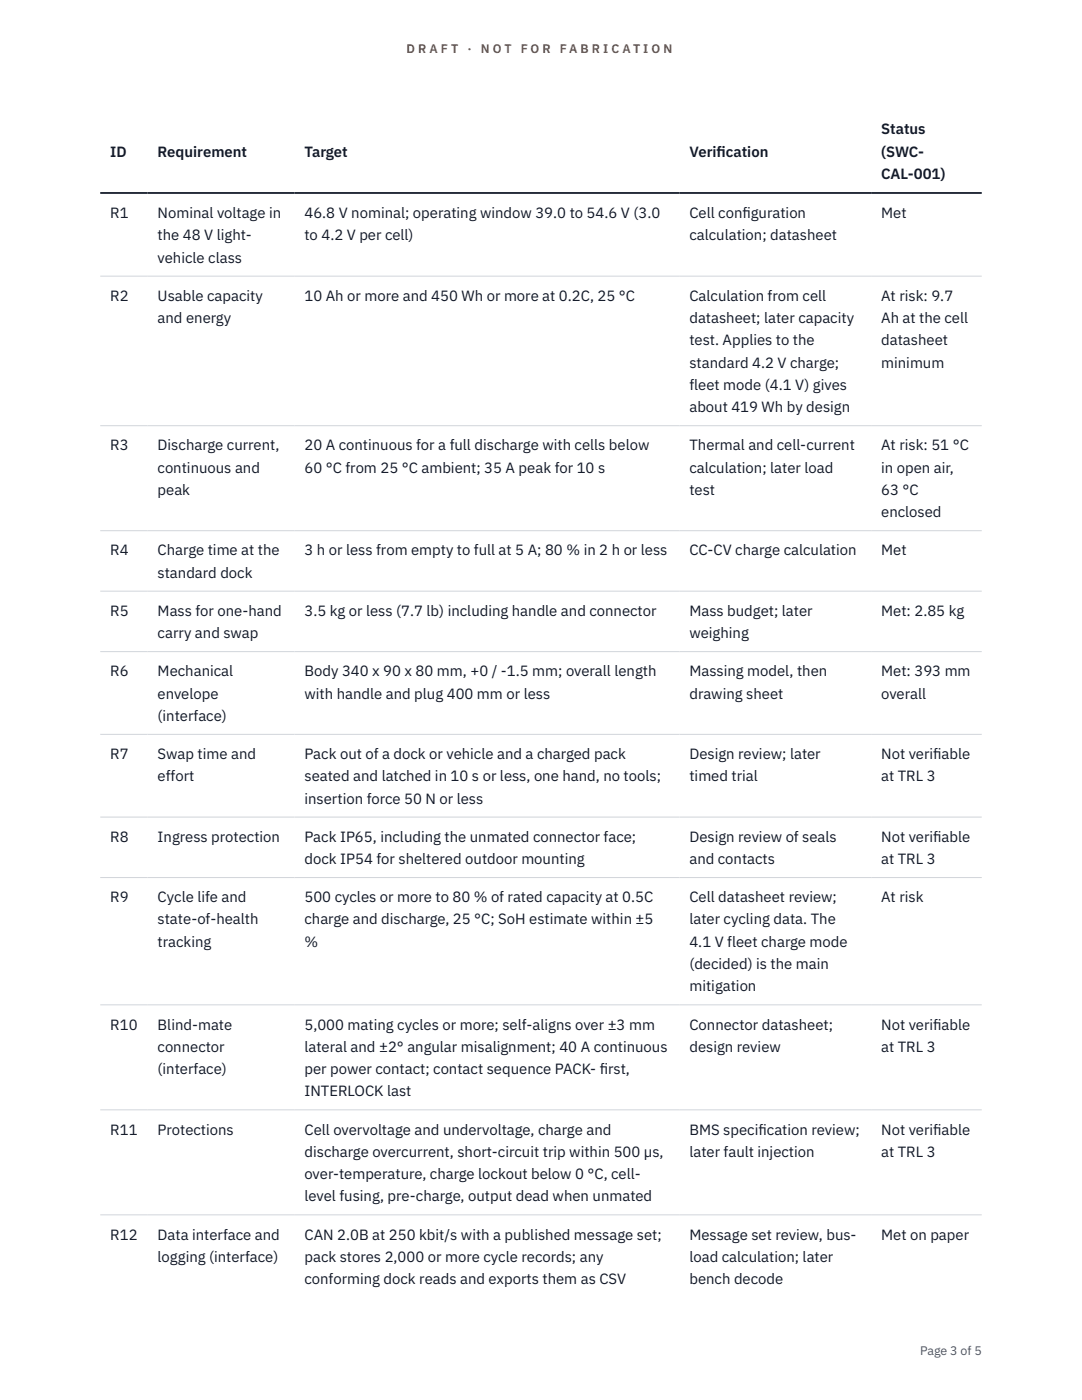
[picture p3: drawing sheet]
<svg xmlns="http://www.w3.org/2000/svg" width="216mm" height="279mm" viewBox="0 0 216 279" stroke-linecap="round" stroke-linejoin="round" font-family="sans-serif">
<defs><g id="words">
<g font-size="3" fill="#111827">
<text x="175.8" y="26.8">Status</text>
<text x="22" y="31.3">ID</text>
<text x="31.5" y="31.3">Requirement</text>
<text x="60.8" y="31.3">Target</text>
<text x="137.6" y="31.3">Verif</text>
<text x="143" y="31.3">ication</text>
<text x="175.8" y="31.3">(SWC-</text>
<text x="175.8" y="35.7">CAL-001)</text>
<text x="22" y="43.5">R1</text>
<text x="31.5" y="43.5">Nominal voltage in</text>
<text x="31.5" y="48">the 48 V light-</text>
<text x="60.8" y="43.5">46.8 V nominal; operating window 39.0 to 54.6 V (3.0</text>
<text x="60.8" y="48">to 4.2 V per cell)</text>
<text x="137.6" y="43.5">Cell conf</text>
<text x="137.6" y="48">calculation; datasheet</text>
<text x="148.1" y="43.5">iguration</text>
<text x="175.8" y="43.5">Met</text>
<text x="31.5" y="52.4">vehicle class</text>
<text x="22" y="60">R2</text>
<text x="31.5" y="60">Usable capacity</text>
<text x="31.5" y="64.5">and energy</text>
<text x="60.8" y="60">10 Ah or more and 450 Wh or more at 0.2C, 25 °C</text>
<text x="137.6" y="60">Calculation from cell</text>
<text x="137.6" y="64.5">datasheet; later capacity</text>
<text x="175.8" y="60">At risk: 9.7</text>
<text x="175.8" y="64.5">Ah at the cell</text>
<text x="137.6" y="68.9">test. Applies to the</text>
<text x="175.8" y="68.9">datasheet</text>
<text x="137.6" y="73.4">standard 4.2 V charge;</text>
<text x="137.6" y="77.8">fleet mode (4.1 V) gives</text>
<text x="175.8" y="73.4">minimum</text>
<text x="137.6" y="82.3">about 419 Wh by design</text>
<text x="22" y="89.9">R3</text>
<text x="31.5" y="89.9">Discharge current,</text>
<text x="60.8" y="89.9">20 A continuous for a full discharge with cells below</text>
<text x="137.6" y="89.9">Thermal and cell-current</text>
<text x="175.8" y="89.9">At risk: 51 °C</text>
<text x="31.5" y="94.3">continuous and</text>
<text x="60.8" y="94.3">60 °C from 25 °C ambient; 35 A peak for 10 s</text>
<text x="137.6" y="94.3">calculation; later load</text>
<text x="175.8" y="94.3">in open air,</text>
<text x="31.5" y="98.8">peak</text>
<text x="137.6" y="98.8">test</text>
<text x="175.8" y="98.8">63 °C</text>
<text x="175.8" y="103.2">enclosed</text>
<text x="22" y="110.8">R4</text>
<text x="31.5" y="110.8">Charge time at the</text>
<text x="60.8" y="110.8">3 h or less from empty to full at 5 A; 80 % in 2 h or less</text>
<text x="137.6" y="110.8">CC-CV charge calculation</text>
<text x="175.8" y="110.8">Met</text>
<text x="31.5" y="115.3">standard dock</text>
<text x="22" y="122.9">R5</text>
<text x="31.5" y="122.9">Mass for one-hand</text>
<text x="60.8" y="122.9">3.5 kg or less (7.7 lb) including handle and connector</text>
<text x="137.6" y="122.9">Mass budget; later</text>
<text x="175.8" y="122.9">Met: 2.85 kg</text>
<text x="31.5" y="127.3">carry and swap</text>
<text x="137.6" y="127.3">weighing</text>
<text x="22" y="135">R6</text>
<text x="31.5" y="135">Mechanical</text>
<text x="60.8" y="135">Body 340 x 90 x 80 mm, +0 / -1.5 mm; overall length</text>
<text x="137.6" y="135">Massing model, then</text>
<text x="175.8" y="135">Met: 393 mm</text>
<text x="31.5" y="139.4">envelope</text>
<text x="31.5" y="143.9">(interface)</text>
<text x="60.8" y="139.4">with handle and plug 400 mm or less</text>
<text x="137.6" y="139.4">drawing sheet</text>
<text x="175.8" y="139.4">overall</text>
<text x="22" y="151.5">R7</text>
<text x="31.5" y="151.5">Swap time and</text>
<text x="31.5" y="155.9">effort</text>
<text x="60.8" y="151.5">Pack out of a dock or vehicle and a charged pack</text>
<text x="60.8" y="155.9">seated and latched in 10 s or less, one hand, no tools;</text>
<text x="137.6" y="151.5">Design review; later</text>
<text x="137.6" y="155.9">timed trial</text>
<text x="175.8" y="151.5">Not verif</text>
<text x="175.8" y="155.9">at TRL 3</text>
<text x="186.2" y="151.5">iable</text>
<text x="60.8" y="160.4">insertion force 50 N or less</text>
<text x="22" y="168">R8</text>
<text x="31.5" y="168">Ingress protection</text>
<text x="60.8" y="168">Pack IP65, including the unmated connector face;</text>
<text x="137.6" y="168">Design review of seals</text>
<text x="175.8" y="168">Not verif</text>
<text x="186.2" y="168">iable</text>
<text x="60.8" y="172.4">dock IP54 for sheltered outdoor mounting</text>
<text x="137.6" y="172.4">and contacts</text>
<text x="175.8" y="172.4">at TRL 3</text>
<text x="22" y="180.1">R9</text>
<text x="31.5" y="180.1">Cycle life and</text>
<text x="31.5" y="184.5">state-of-health</text>
<text x="60.8" y="180.1">500 cycles or more to 80 % of rated capacity at 0.5C</text>
<text x="60.8" y="184.5">charge and discharge, 25 °C; SoH estimate within ±5</text>
<text x="137.6" y="180.1">Cell datasheet review;</text>
<text x="137.6" y="184.5">later cycling data. The</text>
<text x="175.8" y="180.1">At risk</text>
<text x="31.5" y="188.9">tracking</text>
<text x="60.8" y="188.9">%</text>
<text x="137.6" y="188.9">4.1 V fleet charge mode</text>
<text x="137.6" y="193.4">(decided) is the main</text>
<text x="137.6" y="197.8">mitigation</text>
<text x="22" y="205.5">R10</text>
<text x="31.5" y="205.5">Blind-mate</text>
<text x="31.5" y="209.9">connector</text>
<text x="60.8" y="205.5">5,000 mating cycles or more; self-aligns over ±3 mm</text>
<text x="60.8" y="209.9">lateral and ±2° angular misalignment; 40 A continuous</text>
<text x="137.6" y="205.5">Connector datasheet;</text>
<text x="137.6" y="209.9">design review</text>
<text x="175.8" y="205.5">Not verif</text>
<text x="175.8" y="209.9">at TRL 3</text>
<text x="186.2" y="205.5">iable</text>
<text x="31.5" y="214.3">(interface)</text>
<text x="60.8" y="214.3">per power contact; contact sequence PACK- f</text>
<text x="119.7" y="214.3">irst,</text>
<text x="60.8" y="218.8">INTERLOCK last</text>
<text x="22" y="226.4">R11</text>
<text x="31.5" y="226.4">Protections</text>
<text x="60.8" y="226.4">Cell overvoltage and undervoltage, charge and</text>
<text x="137.6" y="226.4">BMS specif</text>
<text x="151.3" y="226.4">ication review;</text>
<text x="175.8" y="226.4">Not verif</text>
<text x="186.2" y="226.4">iable</text>
<text x="60.8" y="230.9">discharge overcurrent, short-circuit trip within 500 µs,</text>
<text x="137.6" y="230.9">later fault injection</text>
<text x="175.8" y="230.9">at TRL 3</text>
<text x="60.8" y="235.3">over-temperature, charge lockout below 0 °C, cell-</text>
<text x="60.8" y="239.8">level fusing, pre-charge, output dead when unmated</text>
<text x="22" y="247.4">R12</text>
<text x="31.5" y="247.4">Data interface and</text>
<text x="31.5" y="251.8">logging (interface)</text>
<text x="60.8" y="247.4">CAN 2.0B at 250 kbit/s with a published message set;</text>
<text x="60.8" y="251.8">pack stores 2,000 or more cycle records; any</text>
<text x="137.6" y="247.4">Message set review, bus-</text>
<text x="137.6" y="251.8">load calculation; later</text>
<text x="175.8" y="247.4">Met on paper</text>
<text x="60.8" y="256.3">conforming dock reads and exports them as CSV</text>
<text x="137.6" y="256.3">bench decode</text>
</g>
<g font-size="2.5" fill="#b45309">
<text x="81.1" y="10.5">D R A F T</text>
<text x="93.3" y="10.5">·</text>
<text x="95.9" y="10.5">N O T</text>
<text x="103.9" y="10.5">F O R</text>
<text x="111.7" y="10.5">F A B R I C A T I O N</text>
</g>
<text font-size="2.5" fill="#4b5563" x="183.6" y="270.3">Page 3 of 5</text>
</g></defs>
<path d="M20 55.1h175.9M20 85h175.9M20 105.9h175.9M20 118h175.9M20 130h175.9M20 146.6h175.9M20 163.1h175.9M20 175.1h175.9M20 200.5h175.9M20 221.5h175.9M20 242.4h175.9" fill="none" stroke="#d1d5db" stroke-width=".2"/>
<path d="M20 38.5h175.9" fill="none" stroke="#111827" stroke-width=".35"/>
<use href="#words"/>
</svg>
